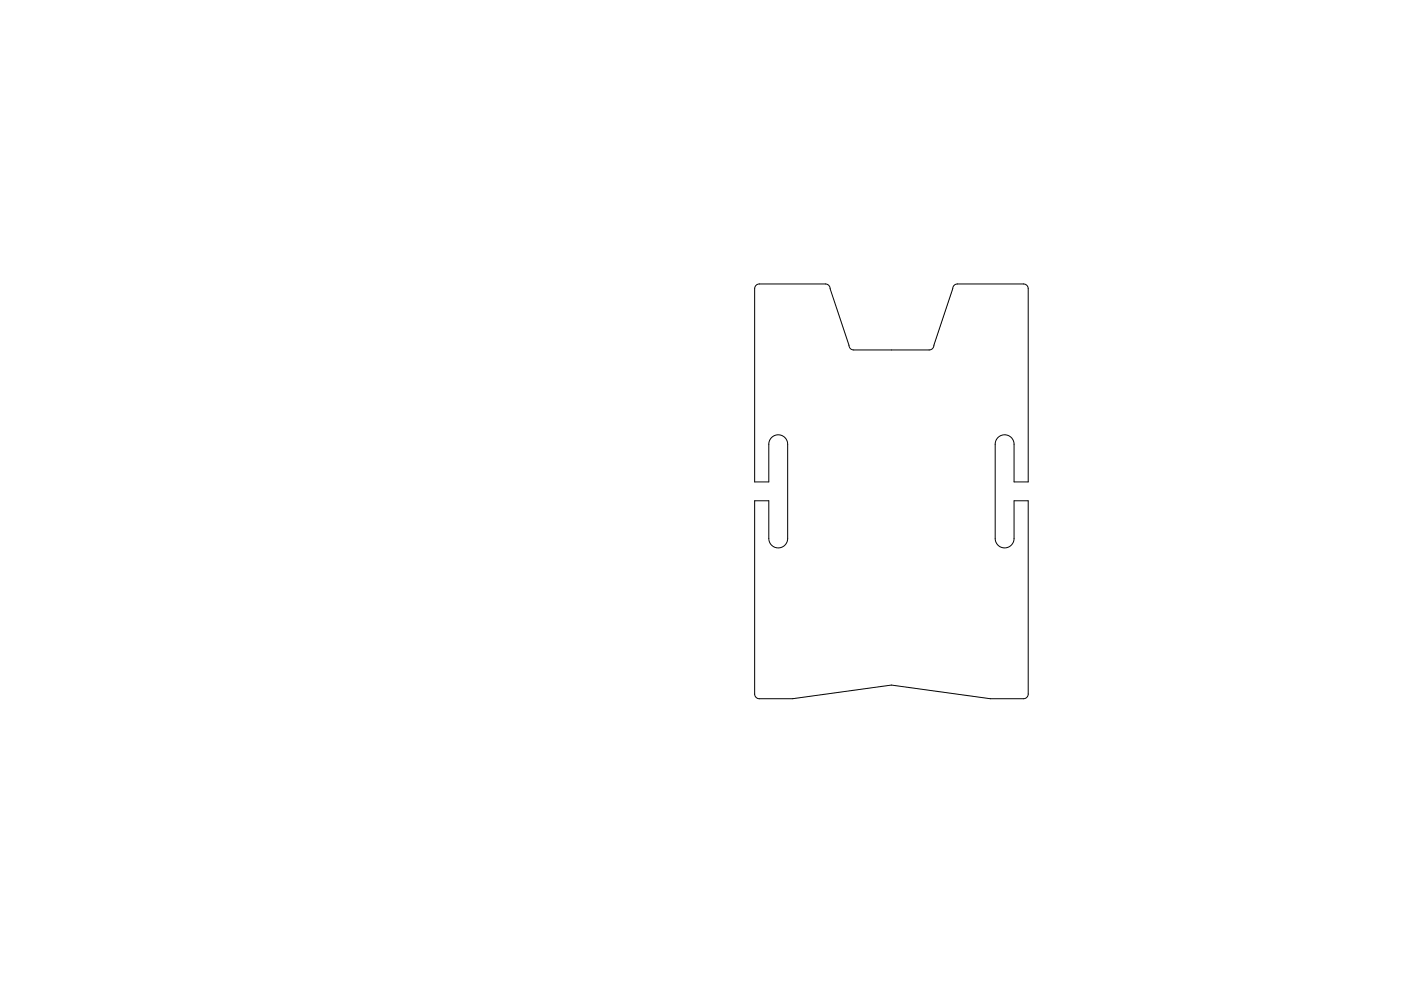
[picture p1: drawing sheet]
<svg xmlns="http://www.w3.org/2000/svg" width="297mm" height="210mm" viewBox="0 0 297 210" stroke-linecap="round" stroke-linejoin="round" font-family="sans-serif">
<path d="M160.3 60.5l.7-.3h14a1 1 0 0 1 1 1l4 12a1 1 0 0 0 1 1h16a1 1 0 0 0 1-1l4-12a1 1 0 0 1 1-1h14a1 1 0 0 1 1 1v41h-3v-8a2 2 0 0 0-2-2 2 2 0 0 0-2 2v20a2 2 0 0 0 2 2 2 2 0 0 0 2-2v-8h3v41a1 1 0 0 1-1 1h-7l-21-2.9-21 2.9h-7a1 1 0 0 1-1-1v-41h3v8a2 2 0 0 0 2 2 2 2 0 0 0 2-2v-20a2 2 0 0 0-2-2 2 2 0 0 0-2 2v8h-3v-41z" fill="none" stroke="#000" stroke-width=".21"/>
</svg>
